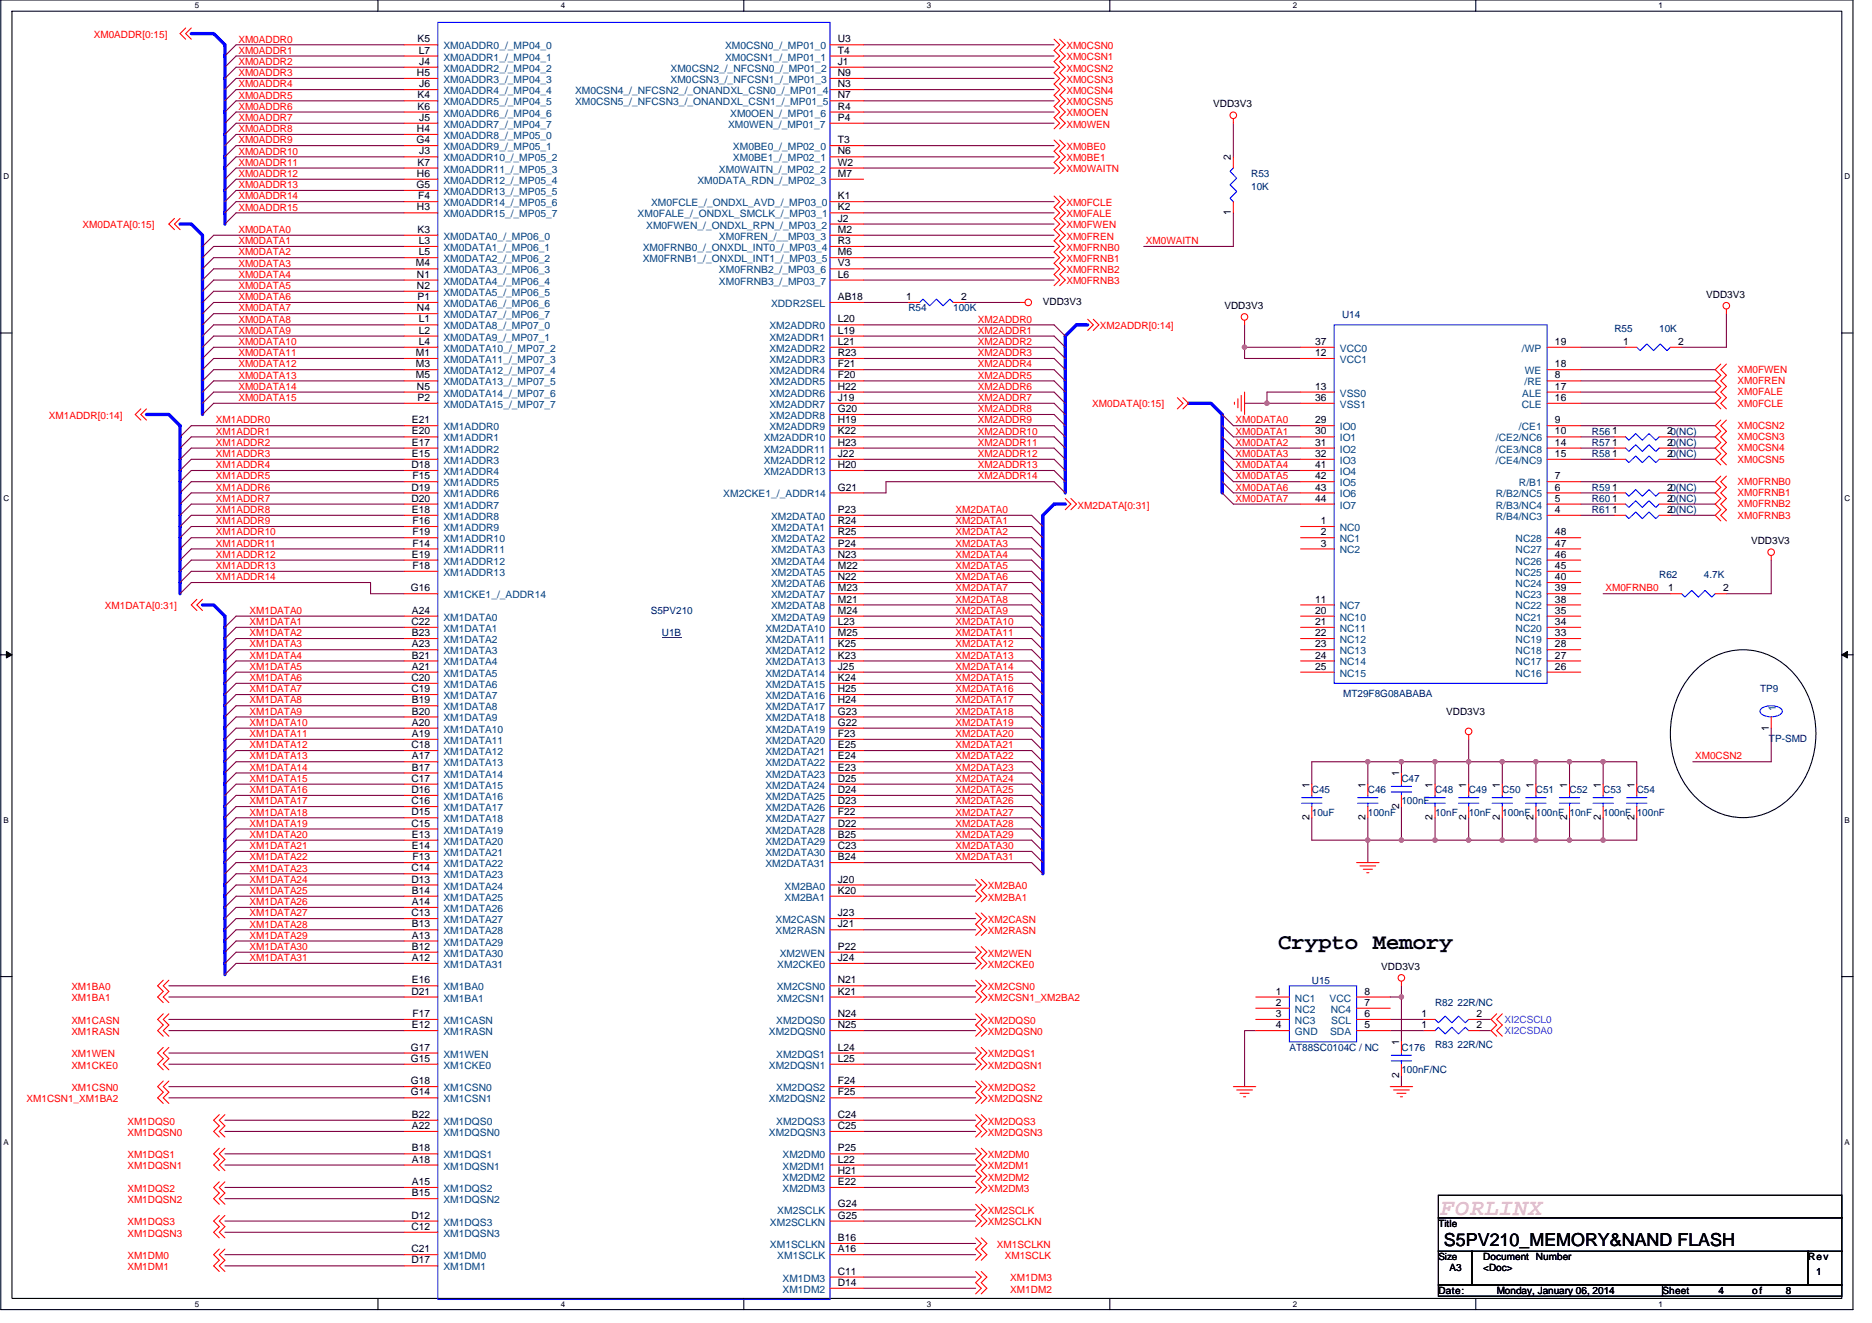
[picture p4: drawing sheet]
<svg xmlns="http://www.w3.org/2000/svg" width="297mm" height="210mm" viewBox="0 0 297 210" stroke-linecap="round" stroke-linejoin="round" font-family="sans-serif">
<defs><g id="words">
<text font-size="3.7" fill="#ff80ff" x="228.6" y="192.9">FORLINX</text>
<text font-size="3.5" x="202.8" y="150.6">Crypto Memory</text>
<text font-size="2.8" x="229.1" y="197.8">S5PV210_MEMORY&amp;NAND FLASH</text>
<g font-size="1.6" fill="#f00">
<text x="14.9" y="6">XM0ADDR[0:15]</text>
<text x="37.8" y="6.8">XM0ADDR0</text>
<text x="37.8" y="8.5">XM0ADDR1</text>
<text x="37.8" y="10.3">XM0ADDR2</text>
<text x="169.2" y="7.8">XM0CSN0</text>
<text x="169.2" y="9.6">XM0CSN1</text>
<text x="169.2" y="11.4">XM0CSN2</text>
<text x="37.8" y="12.1">XM0ADDR3</text>
<text x="37.8" y="13.9">XM0ADDR4</text>
<text x="37.8" y="15.6">XM0ADDR5</text>
<text x="37.8" y="17.4">XM0ADDR6</text>
<text x="169.2" y="13.1">XM0CSN3</text>
<text x="169.2" y="14.9">XM0CSN4</text>
<text x="169.2" y="16.7">XM0CSN5</text>
<text x="37.8" y="19.2">XM0ADDR7</text>
<text x="37.8" y="21">XM0ADDR8</text>
<text x="37.8" y="22.8">XM0ADDR9</text>
<text x="169.2" y="20.3">XM0WEN</text>
<text x="169.2" y="23.8">XM0BE0</text>
<text x="169.2" y="18.5">XM0OEN</text>
<text x="37.8" y="24.5">XM0ADDR10</text>
<text x="37.8" y="26.3">XM0ADDR11</text>
<text x="37.8" y="28.1">XM0ADDR12</text>
<text x="37.8" y="29.9">XM0ADDR13</text>
<text x="169.2" y="25.6">XM0BE1</text>
<text x="169.2" y="27.4">XM0WAITN</text>
<text x="37.8" y="31.6">XM0ADDR14</text>
<text x="37.8" y="33.4">XM0ADDR15</text>
<text x="169.2" y="32.7">XM0FCLE</text>
<text x="169.2" y="34.5">XM0FALE</text>
<text x="13.1" y="36.3">XM0DATA[0:15]</text>
<text x="37.8" y="37">XM0DATA0</text>
<text x="37.8" y="38.8">XM0DATA1</text>
<text x="37.8" y="40.5">XM0DATA2</text>
<text x="169.2" y="36.3">XM0FWEN</text>
<text x="169.2" y="38">XM0FREN</text>
<text x="169.2" y="39.8">XM0FRNB0</text>
<text x="169.2" y="41.6">XM0FRNB1</text>
<text x="181.8" y="38.8">XM0WAITN</text>
<text x="37.8" y="42.3">XM0DATA3</text>
<text x="37.8" y="44.1">XM0DATA4</text>
<text x="37.8" y="45.9">XM0DATA5</text>
<text x="37.8" y="47.6">XM0DATA6</text>
<text x="169.2" y="43.4">XM0FRNB2</text>
<text x="169.2" y="45.1">XM0FRNB3</text>
<text x="37.8" y="49.4">XM0DATA7</text>
<text x="37.8" y="51.2">XM0DATA8</text>
<text x="37.8" y="53">XM0DATA9</text>
<text x="155.2" y="51.2">XM2ADDR0</text>
<text x="155.2" y="53">XM2ADDR1</text>
<text x="174.5" y="52.3">XM2ADDR[0:14]</text>
<text x="37.8" y="54.8">XM0DATA10</text>
<text x="37.8" y="56.5">XM0DATA11</text>
<text x="37.8" y="58.3">XM0DATA12</text>
<text x="155.2" y="54.8">XM2ADDR2</text>
<text x="155.2" y="56.5">XM2ADDR3</text>
<text x="155.2" y="58.3">XM2ADDR4</text>
<text x="275.7" y="59.2">XM0FWEN</text>
<text x="37.8" y="60.1">XM0DATA13</text>
<text x="37.8" y="61.9">XM0DATA14</text>
<text x="37.8" y="63.6">XM0DATA15</text>
<text x="155.2" y="60.1">XM2ADDR5</text>
<text x="155.2" y="61.9">XM2ADDR6</text>
<text x="155.2" y="63.6">XM2ADDR7</text>
<text x="155.2" y="65.4">XM2ADDR8</text>
<text x="173.3" y="64.5">XM0DATA[0:15]</text>
<text x="275.7" y="61">XM0FREN</text>
<text x="275.7" y="62.8">XM0FALE</text>
<text x="275.7" y="64.5">XM0FCLE</text>
<text x="7.8" y="66.5">XM1ADDR[0:14]</text>
<text x="34.3" y="67.2">XM1ADDR0</text>
<text x="34.3" y="69">XM1ADDR1</text>
<text x="34.3" y="70.8">XM1ADDR2</text>
<text x="155.2" y="67.2">XM2ADDR9</text>
<text x="155.2" y="69">XM2ADDR10</text>
<text x="155.2" y="70.8">XM2ADDR11</text>
<text x="196.1" y="67.2">XM0DATA0</text>
<text x="196.1" y="69">XM0DATA1</text>
<text x="196.1" y="70.8">XM0DATA2</text>
<text x="275.7" y="68.1">XM0CSN2</text>
<text x="275.7" y="69.9">XM0CSN3</text>
<text x="275.7" y="71.6">XM0CSN4</text>
<text x="34.3" y="72.5">XM1ADDR3</text>
<text x="34.3" y="74.3">XM1ADDR4</text>
<text x="34.3" y="76.1">XM1ADDR5</text>
<text x="34.3" y="77.9">XM1ADDR6</text>
<text x="155.2" y="72.5">XM2ADDR12</text>
<text x="155.2" y="74.3">XM2ADDR13</text>
<text x="155.2" y="76.1">XM2ADDR14</text>
<text x="196.1" y="72.5">XM0DATA3</text>
<text x="196.1" y="74.3">XM0DATA4</text>
<text x="196.1" y="76.1">XM0DATA5</text>
<text x="196.1" y="77.9">XM0DATA6</text>
<text x="275.7" y="77">XM0FRNB0</text>
<text x="275.7" y="73.4">XM0CSN5</text>
<text x="34.3" y="79.7">XM1ADDR7</text>
<text x="34.3" y="81.4">XM1ADDR8</text>
<text x="34.3" y="83.2">XM1ADDR9</text>
<text x="151.6" y="81.4">XM2DATA0</text>
<text x="151.6" y="83.2">XM2DATA1</text>
<text x="171" y="80.7">XM2DATA[0:31]</text>
<text x="196.1" y="79.7">XM0DATA7</text>
<text x="275.7" y="78.8">XM0FRNB1</text>
<text x="275.7" y="80.5">XM0FRNB2</text>
<text x="275.7" y="82.3">XM0FRNB3</text>
<text x="34.3" y="85">XM1ADDR10</text>
<text x="34.3" y="86.8">XM1ADDR11</text>
<text x="34.3" y="88.5">XM1ADDR12</text>
<text x="151.6" y="85">XM2DATA2</text>
<text x="151.6" y="86.8">XM2DATA3</text>
<text x="151.6" y="88.5">XM2DATA4</text>
<text x="34.3" y="90.3">XM1ADDR13</text>
<text x="34.3" y="92.1">XM1ADDR14</text>
<text x="151.6" y="90.3">XM2DATA5</text>
<text x="151.6" y="92.1">XM2DATA6</text>
<text x="151.6" y="93.9">XM2DATA7</text>
<text x="151.6" y="95.7">XM2DATA8</text>
<text x="254.7" y="93.9">XM0FRNB0</text>
<text x="16.7" y="96.7">XM1DATA[0:31]</text>
<text x="39.6" y="97.4">XM1DATA0</text>
<text x="39.6" y="99.2">XM1DATA1</text>
<text x="39.6" y="101">XM1DATA2</text>
<text x="151.6" y="97.4">XM2DATA9</text>
<text x="151.6" y="99.2">XM2DATA10</text>
<text x="151.6" y="101">XM2DATA11</text>
<text x="39.6" y="102.8">XM1DATA3</text>
<text x="39.6" y="104.5">XM1DATA4</text>
<text x="39.6" y="106.3">XM1DATA5</text>
<text x="151.6" y="102.8">XM2DATA12</text>
<text x="151.6" y="104.5">XM2DATA13</text>
<text x="151.6" y="106.3">XM2DATA14</text>
<text x="39.6" y="108.1">XM1DATA6</text>
<text x="39.6" y="109.9">XM1DATA7</text>
<text x="39.6" y="111.7">XM1DATA8</text>
<text x="39.6" y="113.4">XM1DATA9</text>
<text x="151.6" y="108.1">XM2DATA15</text>
<text x="151.6" y="109.9">XM2DATA16</text>
<text x="151.6" y="111.7">XM2DATA17</text>
<text x="151.6" y="113.4">XM2DATA18</text>
<text x="39.6" y="115.2">XM1DATA10</text>
<text x="39.6" y="117">XM1DATA11</text>
<text x="39.6" y="118.8">XM1DATA12</text>
<text x="151.6" y="115.2">XM2DATA19</text>
<text x="151.6" y="117">XM2DATA20</text>
<text x="151.6" y="118.8">XM2DATA21</text>
<text x="39.6" y="120.5">XM1DATA13</text>
<text x="39.6" y="122.3">XM1DATA14</text>
<text x="39.6" y="124.1">XM1DATA15</text>
<text x="39.6" y="125.9">XM1DATA16</text>
<text x="151.6" y="120.5">XM2DATA22</text>
<text x="151.6" y="122.3">XM2DATA23</text>
<text x="151.6" y="124.1">XM2DATA24</text>
<text x="151.6" y="125.9">XM2DATA25</text>
<text x="269" y="120.5">XM0CSN2</text>
<text x="39.6" y="127.7">XM1DATA17</text>
<text x="39.6" y="129.4">XM1DATA18</text>
<text x="39.6" y="131.2">XM1DATA19</text>
<text x="151.6" y="127.7">XM2DATA26</text>
<text x="151.6" y="129.4">XM2DATA27</text>
<text x="151.6" y="131.2">XM2DATA28</text>
<text x="39.6" y="133">XM1DATA20</text>
<text x="39.6" y="134.8">XM1DATA21</text>
<text x="39.6" y="136.5">XM1DATA22</text>
<text x="151.6" y="133">XM2DATA29</text>
<text x="151.6" y="134.8">XM2DATA30</text>
<text x="151.6" y="136.5">XM2DATA31</text>
<text x="39.6" y="138.3">XM1DATA23</text>
<text x="39.6" y="140.1">XM1DATA24</text>
<text x="39.6" y="141.9">XM1DATA25</text>
<text x="39.6" y="143.7">XM1DATA26</text>
<text x="156.8" y="141.2">XM2BA0</text>
<text x="156.8" y="142.9">XM2BA1</text>
<text x="39.6" y="145.4">XM1DATA27</text>
<text x="39.6" y="147.2">XM1DATA28</text>
<text x="39.6" y="149">XM1DATA29</text>
<text x="156.8" y="146.5">XM2CASN</text>
<text x="156.8" y="148.3">XM2RASN</text>
<text x="39.6" y="150.8">XM1DATA30</text>
<text x="39.6" y="152.5">XM1DATA31</text>
<text x="156.8" y="151.8">XM2WEN</text>
<text x="156.8" y="153.6">XM2CKE0</text>
<text x="11.3" y="157.2">XM1BA0</text>
<text x="11.3" y="158.9">XM1BA1</text>
<text x="156.8" y="157.2">XM2CSN0</text>
<text x="156.8" y="158.9">XM2CSN1_XM2BA2</text>
<text x="11.3" y="162.5">XM1CASN</text>
<text x="11.3" y="164.3">XM1RASN</text>
<text x="11.3" y="167.8">XM1WEN</text>
<text x="156.8" y="167.8">XM2DQS1</text>
<text x="156.8" y="162.5">XM2DQS0</text>
<text x="156.8" y="164.3">XM2DQSN0</text>
<text x="11.3" y="169.6">XM1CKE0</text>
<text x="11.3" y="173.2">XM1CSN0</text>
<text x="156.8" y="173.2">XM2DQS2</text>
<text x="156.8" y="169.6">XM2DQSN1</text>
<text x="4.2" y="174.9">XM1CSN1_XM1BA2</text>
<text x="20.2" y="178.5">XM1DQS0</text>
<text x="156.8" y="178.5">XM2DQS3</text>
<text x="156.8" y="174.9">XM2DQSN2</text>
<text x="20.2" y="180.3">XM1DQSN0</text>
<text x="20.2" y="183.8">XM1DQS1</text>
<text x="20.2" y="185.6">XM1DQSN1</text>
<text x="156.8" y="183.8">XM2DM0</text>
<text x="156.8" y="185.6">XM2DM1</text>
<text x="156.8" y="180.3">XM2DQSN3</text>
<text x="20.2" y="189.2">XM1DQS2</text>
<text x="20.2" y="190.9">XM1DQSN2</text>
<text x="156.8" y="187.4">XM2DM2</text>
<text x="156.8" y="189.2">XM2DM3</text>
<text x="20.2" y="194.5">XM1DQS3</text>
<text x="20.2" y="196.3">XM1DQSN3</text>
<text x="156.8" y="192.7">XM2SCLK</text>
<text x="156.8" y="194.5">XM2SCLKN</text>
<text x="20.2" y="199.8">XM1DM0</text>
<text x="20.2" y="201.6">XM1DM1</text>
<text x="158.2" y="198.1">XM1SCLKN</text>
<text x="159.4" y="199.8">XM1SCLK</text>
<text x="160.3" y="203.4">XM1DM3</text>
<text x="160.3" y="205.2">XM1DM2</text>
</g>
<g font-size="1.6">
<text x="66.2" y="6.7">K5</text>
<text x="66.4" y="8.5">L7</text>
<text x="66.5" y="10.3">J4</text>
<text x="132.9" y="6.7">U3</text>
<text x="132.9" y="8.5">T4</text>
<text x="132.9" y="10.3">J1</text>
<text x="66.2" y="12.1">H5</text>
<text x="66.2" y="15.6">K4</text>
<text x="66.2" y="17.4">K6</text>
<text x="66.5" y="13.8">J6</text>
<text x="132.9" y="12.1">N9</text>
<text x="132.9" y="17.4">R4</text>
<text x="132.9" y="13.8">N3</text>
<text x="132.9" y="15.6">N7</text>
<text x="192.5" y="17.1">VDD3V3</text>
<text x="66.1" y="22.7">G4</text>
<text x="66.2" y="21">H4</text>
<text x="66.5" y="19.2">J5</text>
<text x="132.9" y="22.7">T3</text>
<text x="132.9" y="19.2">P4</text>
<text x="66.1" y="29.8">G5</text>
<text x="66.2" y="28.1">H6</text>
<text x="66.2" y="26.3">K7</text>
<text x="66.5" y="24.5">J3</text>
<text x="132.9" y="24.5">N6</text>
<text x="132.9" y="28.1">M7</text>
<text x="132.9" y="26.3">W2</text>
<text x="195.3" y="25.4" transform="rotate(-90 195.3 25.4)">2</text>
<text x="66.2" y="33.4">H3</text>
<text x="66.4" y="31.6">F4</text>
<text x="132.9" y="31.6">K1</text>
<text x="132.9" y="33.4">K2</text>
<text x="132.9" y="35.2">J2</text>
<text x="195.3" y="34.2" transform="rotate(-90 195.3 34.2)">1</text>
<text x="66.2" y="37">K3</text>
<text x="66.4" y="38.7">L3</text>
<text x="66.4" y="40.5">L5</text>
<text x="132.9" y="38.7">R3</text>
<text x="132.9" y="40.5">M6</text>
<text x="132.9" y="37">M2</text>
<text x="66" y="42.3">M4</text>
<text x="66.2" y="44.1">N1</text>
<text x="66.2" y="45.8">N2</text>
<text x="66.2" y="47.6">P1</text>
<text x="132.9" y="47.6">AB18</text>
<text x="132.9" y="42.3">V3</text>
<text x="132.9" y="44.1">L6</text>
<text x="143.8" y="47.6">1</text>
<text x="152.5" y="47.6">2</text>
<text x="270.7" y="47.3">VDD3V3</text>
<text x="66.2" y="49.4">N4</text>
<text x="66.4" y="51.2">L1</text>
<text x="66.4" y="53">L2</text>
<text x="132.9" y="51.2">L20</text>
<text x="132.9" y="53">L19</text>
<text x="165.5" y="48.4">VDD3V3</text>
<text x="194.3" y="49.1">VDD3V3</text>
<text x="66" y="56.5">M1</text>
<text x="66" y="58.3">M3</text>
<text x="66.4" y="54.7">L4</text>
<text x="132.9" y="54.7">L21</text>
<text x="132.9" y="56.5">R23</text>
<text x="132.9" y="58.3">F21</text>
<text x="208.7" y="54.7">37</text>
<text x="208.7" y="56.5">12</text>
<text x="246.7" y="54.7">19</text>
<text x="246.7" y="58.3">18</text>
<text x="257.6" y="54.7">1</text>
<text x="266.3" y="54.7">2</text>
<text x="66" y="60.1">M5</text>
<text x="66.2" y="61.8">N5</text>
<text x="66.2" y="63.6">P2</text>
<text x="132.9" y="60.1">F20</text>
<text x="132.9" y="61.8">H22</text>
<text x="132.9" y="63.6">J19</text>
<text x="132.9" y="65.4">G20</text>
<text x="208.7" y="61.8">13</text>
<text x="208.7" y="63.6">36</text>
<text x="246.7" y="63.6">16</text>
<text x="246.7" y="61.8">17</text>
<text x="246.7" y="60.1">8</text>
<text x="65.4" y="67.2">E21</text>
<text x="65.4" y="69">E20</text>
<text x="65.4" y="70.7">E17</text>
<text x="132.9" y="67.2">H19</text>
<text x="132.9" y="69">K22</text>
<text x="132.9" y="70.7">H23</text>
<text x="208.7" y="67.2">29</text>
<text x="208.7" y="69">30</text>
<text x="208.7" y="70.7">31</text>
<text x="246.7" y="67.2">9</text>
<text x="246.7" y="69">10</text>
<text x="246.7" y="70.7">14</text>
<text x="255.8" y="70.7">1</text>
<text x="255.8" y="69">1</text>
<text x="264.5" y="70.7">20(NC)</text>
<text x="264.5" y="69">20(NC)</text>
<text x="65.3" y="74.3">D18</text>
<text x="65.3" y="77.9">D19</text>
<text x="65.4" y="72.5">E15</text>
<text x="65.5" y="76.1">F15</text>
<text x="132.9" y="72.5">J22</text>
<text x="132.9" y="74.3">H20</text>
<text x="132.9" y="77.9">G21</text>
<text x="208.7" y="72.5">32</text>
<text x="208.7" y="74.3">41</text>
<text x="208.7" y="76.1">42</text>
<text x="208.7" y="77.9">43</text>
<text x="246.7" y="76.1">7</text>
<text x="246.7" y="77.9">6</text>
<text x="246.7" y="72.5">15</text>
<text x="255.8" y="77.9">1</text>
<text x="255.8" y="72.5">1</text>
<text x="264.5" y="77.9">20(NC)</text>
<text x="264.5" y="72.5">20(NC)</text>
<text x="65.3" y="79.6">D20</text>
<text x="65.4" y="81.4">E18</text>
<text x="65.5" y="83.2">F16</text>
<text x="132.9" y="81.4">P23</text>
<text x="132.9" y="83.2">R24</text>
<text x="208.7" y="79.6">44</text>
<text x="209.6" y="83.2">1</text>
<text x="246.7" y="81.4">4</text>
<text x="246.7" y="79.6">5</text>
<text x="255.8" y="81.4">1</text>
<text x="255.8" y="79.6">1</text>
<text x="264.5" y="81.4">20(NC)</text>
<text x="264.5" y="79.6">20(NC)</text>
<text x="65.4" y="88.5">E19</text>
<text x="65.5" y="85">F19</text>
<text x="65.5" y="86.7">F14</text>
<text x="132.9" y="85">R25</text>
<text x="132.9" y="86.7">P24</text>
<text x="132.9" y="88.5">N23</text>
<text x="209.6" y="85">2</text>
<text x="209.6" y="86.7">3</text>
<text x="246.7" y="88.5">46</text>
<text x="246.7" y="86.7">47</text>
<text x="246.7" y="85">48</text>
<text x="277.9" y="86.4">VDD3V3</text>
<text x="65.2" y="93.9">G16</text>
<text x="65.5" y="90.3">F18</text>
<text x="132.9" y="90.3">M22</text>
<text x="132.9" y="92.1">N22</text>
<text x="132.9" y="93.9">M23</text>
<text x="132.9" y="95.6">M21</text>
<text x="208.7" y="95.6">11</text>
<text x="246.7" y="95.6">38</text>
<text x="246.7" y="93.9">39</text>
<text x="246.7" y="92.1">40</text>
<text x="246.7" y="90.3">45</text>
<text x="264.7" y="93.9">1</text>
<text x="273.4" y="93.9">2</text>
<text x="65.3" y="99.2">C22</text>
<text x="65.4" y="97.4">A24</text>
<text x="65.4" y="101">B23</text>
<text x="132.9" y="97.4">M24</text>
<text x="132.9" y="99.2">L23</text>
<text x="132.9" y="101">M25</text>
<text x="208.7" y="97.4">20</text>
<text x="208.7" y="99.2">21</text>
<text x="208.7" y="101">22</text>
<text x="246.7" y="101">33</text>
<text x="246.7" y="99.2">34</text>
<text x="246.7" y="97.4">35</text>
<text x="65.4" y="102.7">A23</text>
<text x="65.4" y="104.5">B21</text>
<text x="65.4" y="106.3">A21</text>
<text x="132.9" y="102.7">K25</text>
<text x="132.9" y="104.5">K23</text>
<text x="132.9" y="106.3">J25</text>
<text x="208.7" y="102.7">23</text>
<text x="208.7" y="104.5">24</text>
<text x="208.7" y="106.3">25</text>
<text x="246.7" y="106.3">26</text>
<text x="246.7" y="104.5">27</text>
<text x="246.7" y="102.7">28</text>
<text x="65.3" y="108.1">C20</text>
<text x="65.3" y="109.9">C19</text>
<text x="65.4" y="111.6">B19</text>
<text x="65.4" y="113.4">B20</text>
<text x="132.9" y="108.1">K24</text>
<text x="132.9" y="109.9">H25</text>
<text x="132.9" y="111.6">H24</text>
<text x="132.9" y="113.4">G23</text>
<text x="229.5" y="113.4">VDD3V3</text>
<text x="65.3" y="118.7">C18</text>
<text x="65.4" y="115.2">A20</text>
<text x="65.4" y="117">A19</text>
<text x="132.9" y="115.2">G22</text>
<text x="132.9" y="117">F23</text>
<text x="132.9" y="118.7">E25</text>
<text x="280.7" y="116" transform="rotate(-90 280.7 116)">1</text>
<text x="65.3" y="124.1">C17</text>
<text x="65.3" y="125.9">D16</text>
<text x="65.4" y="120.5">A17</text>
<text x="65.4" y="122.3">B17</text>
<text x="132.9" y="120.5">E24</text>
<text x="132.9" y="122.3">E23</text>
<text x="132.9" y="124.1">D25</text>
<text x="132.9" y="125.9">D24</text>
<text x="207.8" y="125" transform="rotate(-90 207.8 125)">1</text>
<text x="216.7" y="125" transform="rotate(-90 216.7 125)">1</text>
<text x="222" y="123.2" transform="rotate(-90 222 123.2)">1</text>
<text x="227.3" y="125" transform="rotate(-90 227.3 125)">1</text>
<text x="232.7" y="125" transform="rotate(-90 232.7 125)">1</text>
<text x="238" y="125" transform="rotate(-90 238 125)">1</text>
<text x="243.3" y="125" transform="rotate(-90 243.3 125)">1</text>
<text x="248.7" y="125" transform="rotate(-90 248.7 125)">1</text>
<text x="254" y="125" transform="rotate(-90 254 125)">1</text>
<text x="259.3" y="125" transform="rotate(-90 259.3 125)">1</text>
<text x="65.3" y="127.6">C16</text>
<text x="65.3" y="129.4">D15</text>
<text x="65.3" y="131.2">C15</text>
<text x="132.9" y="127.6">D23</text>
<text x="132.9" y="129.4">F22</text>
<text x="132.9" y="131.2">D22</text>
<text x="207.8" y="130.2" transform="rotate(-90 207.8 130.2)">2</text>
<text x="216.7" y="130.2" transform="rotate(-90 216.7 130.2)">2</text>
<text x="222" y="128.4" transform="rotate(-90 222 128.4)">2</text>
<text x="227.3" y="130.2" transform="rotate(-90 227.3 130.2)">2</text>
<text x="232.7" y="130.2" transform="rotate(-90 232.7 130.2)">2</text>
<text x="238" y="130.2" transform="rotate(-90 238 130.2)">2</text>
<text x="243.3" y="130.2" transform="rotate(-90 243.3 130.2)">2</text>
<text x="248.7" y="130.2" transform="rotate(-90 248.7 130.2)">2</text>
<text x="254" y="130.2" transform="rotate(-90 254 130.2)">2</text>
<text x="259.3" y="130.2" transform="rotate(-90 259.3 130.2)">2</text>
<text x="65.4" y="133">E13</text>
<text x="65.4" y="134.7">E14</text>
<text x="65.5" y="136.5">F13</text>
<text x="132.9" y="133">B25</text>
<text x="132.9" y="134.7">C23</text>
<text x="132.9" y="136.5">B24</text>
<text x="65.3" y="138.3">C14</text>
<text x="65.3" y="140.1">D13</text>
<text x="65.4" y="141.9">B14</text>
<text x="65.4" y="143.6">A14</text>
<text x="132.9" y="141.9">K20</text>
<text x="132.9" y="140.1">J20</text>
<text x="65.3" y="145.4">C13</text>
<text x="65.4" y="147.2">B13</text>
<text x="65.4" y="149">A13</text>
<text x="132.9" y="147.2">J21</text>
<text x="132.9" y="145.4">J23</text>
<text x="65.4" y="150.7">B12</text>
<text x="65.4" y="152.5">A12</text>
<text x="132.9" y="150.7">P22</text>
<text x="132.9" y="152.5">J24</text>
<text x="219.2" y="154">VDD3V3</text>
<text x="65.3" y="157.9">D21</text>
<text x="65.4" y="156.1">E16</text>
<text x="65.5" y="161.4">F17</text>
<text x="132.9" y="161.4">N24</text>
<text x="132.9" y="157.9">K21</text>
<text x="132.9" y="156.1">N21</text>
<text x="202.5" y="157.9">1</text>
<text x="202.5" y="159.6">2</text>
<text x="202.5" y="161.4">3</text>
<text x="216.5" y="159.6">7</text>
<text x="216.5" y="161.4">6</text>
<text x="216.5" y="157.9">8</text>
<text x="225.6" y="161.4">1</text>
<text x="234.3" y="161.4">2</text>
<text x="65.2" y="166.8">G17</text>
<text x="65.4" y="163.2">E12</text>
<text x="132.9" y="166.8">L24</text>
<text x="132.9" y="163.2">N25</text>
<text x="202.5" y="163.2">4</text>
<text x="216.5" y="163.2">5</text>
<text x="222" y="165.9" transform="rotate(-90 222 165.9)">1</text>
<text x="225.6" y="163.2">1</text>
<text x="234.3" y="163.2">2</text>
<text x="65.2" y="168.5">G15</text>
<text x="65.2" y="172.1">G18</text>
<text x="65.2" y="173.9">G14</text>
<text x="132.9" y="172.1">F24</text>
<text x="132.9" y="173.9">F25</text>
<text x="132.9" y="168.5">L25</text>
<text x="222" y="171.1" transform="rotate(-90 222 171.1)">2</text>
<text x="65.4" y="177.4">B22</text>
<text x="65.4" y="179.2">A22</text>
<text x="132.9" y="177.4">C24</text>
<text x="132.9" y="179.2">C25</text>
<text x="65.4" y="182.8">B18</text>
<text x="65.4" y="184.5">A18</text>
<text x="132.9" y="184.5">L22</text>
<text x="132.9" y="182.8">P25</text>
<text x="65.4" y="188.1">A15</text>
<text x="65.4" y="189.9">B15</text>
<text x="132.9" y="191.6">G24</text>
<text x="132.9" y="188.1">E22</text>
<text x="132.9" y="186.3">H21</text>
<text x="65.3" y="193.4">D12</text>
<text x="65.3" y="195.2">C12</text>
<text x="132.9" y="197">B16</text>
<text x="132.9" y="193.4">G25</text>
<text x="228.2" y="194.7">Title</text>
<text x="65.3" y="198.8">C21</text>
<text x="65.3" y="200.5">D17</text>
<text x="132.9" y="198.8">A16</text>
<text x="132.9" y="202.3">C11</text>
<text x="228.2" y="200">Size</text>
<text x="230" y="201.8">A3</text>
<text x="235.3" y="200">Document Number</text>
<text x="235.3" y="201.8">&lt;Doc&gt;</text>
<text x="286.9" y="200">Rev</text>
<text x="288.2" y="202.3">1</text>
<text x="132.9" y="204.1">D14</text>
<text x="228.2" y="205.4">Date:</text>
<text x="237.5" y="205.4">Monday, January 06, 2014</text>
<text x="263.8" y="205.4">Sheet</text>
<text x="272.7" y="205.4">4</text>
<text x="278" y="205.4">of</text>
<text x="283.4" y="205.4">8</text>
</g>
<g font-size="1.6" fill="#004080">
<text x="70.4" y="7.8">XM0ADDR0_/_MP04_0</text>
<text x="70.4" y="9.6">XM0ADDR1_/_MP04_1</text>
<text x="70.4" y="11.4">XM0ADDR2_/_MP04_2</text>
<text x="106.4" y="11.4">XM0CSN2_/_NFCSN0_/_MP01_2</text>
<text x="115.1" y="7.8">XM0CSN0_/_MP01_0</text>
<text x="115.1" y="9.6">XM0CSN1_/_MP01_1</text>
<text x="70.4" y="13.2">XM0ADDR3_/_MP04_3</text>
<text x="70.4" y="14.9">XM0ADDR4_/_MP04_4</text>
<text x="70.4" y="16.7">XM0ADDR5_/_MP04_5</text>
<text x="91.2" y="14.9">XM0CSN4_/_NFCSN2_/_ONANDXL_CSN0_/_MP01_4</text>
<text x="91.2" y="16.7">XM0CSN5_/_NFCSN3_/_ONANDXL_CSN1_/_MP01_5</text>
<text x="106.4" y="13.2">XM0CSN3_/_NFCSN1_/_MP01_3</text>
<text x="70.4" y="18.5">XM0ADDR6_/_MP04_6</text>
<text x="70.4" y="20.3">XM0ADDR7_/_MP04_7</text>
<text x="70.4" y="22.1">XM0ADDR8_/_MP05_0</text>
<text x="70.4" y="23.8">XM0ADDR9_/_MP05_1</text>
<text x="115.5" y="20.3">XM0WEN_/_MP01_7</text>
<text x="115.9" y="18.5">XM0OEN_/_MP01_6</text>
<text x="116.3" y="23.8">XM0BE0_/_MP02_0</text>
<text x="70.4" y="25.6">XM0ADDR10_/_MP05_2</text>
<text x="70.4" y="27.4">XM0ADDR11_/_MP05_3</text>
<text x="70.4" y="29.2">XM0ADDR12_/_MP05_4</text>
<text x="110.7" y="29.2">XM0DATA_RDN_/_MP02_3</text>
<text x="114.1" y="27.4">XM0WAITN_/_MP02_2</text>
<text x="116.3" y="25.6">XM0BE1_/_MP02_1</text>
<text x="70.4" y="30.9">XM0ADDR13_/_MP05_5</text>
<text x="70.4" y="32.7">XM0ADDR14_/_MP05_6</text>
<text x="70.4" y="34.5">XM0ADDR15_/_MP05_7</text>
<text x="101.2" y="34.5">XM0FALE_/_ONDXL_SMCLK_/_MP03_1</text>
<text x="103.3" y="32.7">XM0FCLE_/_ONDXL_AVD_/_MP03_0</text>
<text x="70.4" y="38.1">XM0DATA0_/_MP06_0</text>
<text x="70.4" y="39.8">XM0DATA1_/_MP06_1</text>
<text x="70.4" y="41.6">XM0DATA2_/_MP06_2</text>
<text x="102" y="39.8">XM0FRNB0_/_ONXDL_INT0_/_MP03_4</text>
<text x="102" y="41.6">XM0FRNB1_/_ONXDL_INT1_/_MP03_5</text>
<text x="102.5" y="36.3">XM0FWEN_/_ONDXL_RPN_/_MP03_2</text>
<text x="114.1" y="38.1">XM0FREN_/__MP03_3</text>
<text x="70.4" y="43.4">XM0DATA3_/_MP06_3</text>
<text x="70.4" y="45.2">XM0DATA4_/_MP06_4</text>
<text x="70.4" y="46.9">XM0DATA5_/_MP06_5</text>
<text x="114.1" y="43.4">XM0FRNB2_/_MP03_6</text>
<text x="114.1" y="45.2">XM0FRNB3_/_MP03_7</text>
<text x="70.4" y="48.7">XM0DATA6_/_MP06_6</text>
<text x="70.4" y="50.5">XM0DATA7_/_MP06_7</text>
<text x="70.4" y="52.3">XM0DATA8_/_MP07_0</text>
<text x="122.1" y="52.3">XM2ADDR0</text>
<text x="122.3" y="48.7">XDDR2SEL</text>
<text x="70.4" y="54.1">XM0DATA9_/_MP07_1</text>
<text x="70.4" y="55.8">XM0DATA10_/_MP07_2</text>
<text x="70.4" y="57.6">XM0DATA11_/_MP07_3</text>
<text x="70.4" y="59.4">XM0DATA12_/_MP07_4</text>
<text x="122.1" y="54.1">XM2ADDR1</text>
<text x="122.1" y="55.8">XM2ADDR2</text>
<text x="122.1" y="57.6">XM2ADDR3</text>
<text x="122.1" y="59.4">XM2ADDR4</text>
<text x="212.6" y="55.8">VCC0</text>
<text x="212.6" y="57.6">VCC1</text>
<text x="241.5" y="55.8">/WP</text>
<text x="241.9" y="59.4">WE</text>
<text x="70.4" y="61.2">XM0DATA13_/_MP07_5</text>
<text x="70.4" y="62.9">XM0DATA14_/_MP07_6</text>
<text x="70.4" y="64.7">XM0DATA15_/_MP07_7</text>
<text x="122.1" y="61.2">XM2ADDR5</text>
<text x="122.1" y="62.9">XM2ADDR6</text>
<text x="122.1" y="64.7">XM2ADDR7</text>
<text x="212.6" y="62.9">VSS0</text>
<text x="212.6" y="64.7">VSS1</text>
<text x="241.5" y="64.7">CLE</text>
<text x="241.6" y="62.9">ALE</text>
<text x="241.9" y="61.2">/RE</text>
<text x="70.4" y="68.3">XM1ADDR0</text>
<text x="70.4" y="70.1">XM1ADDR1</text>
<text x="70.4" y="71.8">XM1ADDR2</text>
<text x="121.2" y="70.1">XM2ADDR10</text>
<text x="121.2" y="71.8">XM2ADDR11</text>
<text x="122.1" y="66.5">XM2ADDR8</text>
<text x="122.1" y="68.3">XM2ADDR9</text>
<text x="212.6" y="68.3">IO0</text>
<text x="212.6" y="70.1">IO1</text>
<text x="212.6" y="71.8">IO2</text>
<text x="237.4" y="70.1">/CE2/NC6</text>
<text x="237.4" y="71.8">/CE3/NC8</text>
<text x="241" y="68.3">/CE1</text>
<text x="70.4" y="73.6">XM1ADDR3</text>
<text x="70.4" y="75.4">XM1ADDR4</text>
<text x="70.4" y="77.2">XM1ADDR5</text>
<text x="121.2" y="73.6">XM2ADDR12</text>
<text x="121.2" y="75.4">XM2ADDR13</text>
<text x="212.6" y="73.6">IO3</text>
<text x="212.6" y="75.4">IO4</text>
<text x="212.6" y="77.2">IO5</text>
<text x="237.4" y="73.6">/CE4/NC9</text>
<text x="241" y="77.2">R/B1</text>
<text x="70.4" y="79">XM1ADDR6</text>
<text x="70.4" y="80.7">XM1ADDR7</text>
<text x="70.4" y="82.5">XM1ADDR8</text>
<text x="114.8" y="79">XM2CKE1_/_ADDR14</text>
<text x="122.3" y="82.5">XM2DATA0</text>
<text x="212.6" y="79">IO6</text>
<text x="212.6" y="80.7">IO7</text>
<text x="237.4" y="82.5">R/B4/NC3</text>
<text x="237.4" y="80.7">R/B3/NC4</text>
<text x="237.4" y="79">R/B2/NC5</text>
<text x="70.4" y="84.3">XM1ADDR9</text>
<text x="70.4" y="86.1">XM1ADDR10</text>
<text x="70.4" y="87.8">XM1ADDR11</text>
<text x="70.4" y="89.6">XM1ADDR12</text>
<text x="122.3" y="84.3">XM2DATA1</text>
<text x="122.3" y="86.1">XM2DATA2</text>
<text x="122.3" y="87.8">XM2DATA3</text>
<text x="122.3" y="89.6">XM2DATA4</text>
<text x="212.6" y="84.3">NC0</text>
<text x="212.6" y="86.1">NC1</text>
<text x="212.6" y="87.8">NC2</text>
<text x="240.5" y="89.6">NC26</text>
<text x="240.5" y="87.8">NC27</text>
<text x="240.5" y="86.1">NC28</text>
<text x="70.4" y="91.4">XM1ADDR13</text>
<text x="70.4" y="95">XM1CKE1_/_ADDR14</text>
<text x="122.3" y="91.4">XM2DATA5</text>
<text x="122.3" y="93.2">XM2DATA6</text>
<text x="122.3" y="95">XM2DATA7</text>
<text x="240.5" y="95">NC23</text>
<text x="240.5" y="93.2">NC24</text>
<text x="240.5" y="91.4">NC25</text>
<text x="70.4" y="98.5">XM1DATA0</text>
<text x="70.4" y="100.3">XM1DATA1</text>
<text x="121.5" y="100.3">XM2DATA10</text>
<text x="122.3" y="96.7">XM2DATA8</text>
<text x="122.3" y="98.5">XM2DATA9</text>
<text x="212.6" y="96.7">NC7</text>
<text x="212.6" y="98.5">NC10</text>
<text x="212.6" y="100.3">NC11</text>
<text x="240.5" y="100.3">NC20</text>
<text x="240.5" y="98.5">NC21</text>
<text x="240.5" y="96.7">NC22</text>
<text x="70.4" y="102.1">XM1DATA2</text>
<text x="70.4" y="103.8">XM1DATA3</text>
<text x="70.4" y="105.6">XM1DATA4</text>
<text x="70.4" y="107.4">XM1DATA5</text>
<text x="121.5" y="102.1">XM2DATA11</text>
<text x="121.5" y="103.8">XM2DATA12</text>
<text x="121.5" y="105.6">XM2DATA13</text>
<text x="121.5" y="107.4">XM2DATA14</text>
<text x="212.6" y="102.1">NC12</text>
<text x="212.6" y="103.8">NC13</text>
<text x="212.6" y="105.6">NC14</text>
<text x="212.6" y="107.4">NC15</text>
<text x="240.5" y="107.4">NC16</text>
<text x="240.5" y="105.6">NC17</text>
<text x="240.5" y="103.8">NC18</text>
<text x="240.5" y="102.1">NC19</text>
<text x="70.4" y="109.2">XM1DATA6</text>
<text x="70.4" y="111">XM1DATA7</text>
<text x="70.4" y="112.7">XM1DATA8</text>
<text x="121.5" y="109.2">XM2DATA15</text>
<text x="121.5" y="111">XM2DATA16</text>
<text x="121.5" y="112.7">XM2DATA17</text>
<text x="281.8" y="112.9" transform="rotate(-90 281.8 112.9)">1</text>
<text x="70.4" y="114.5">XM1DATA9</text>
<text x="70.4" y="116.3">XM1DATA10</text>
<text x="70.4" y="118.1">XM1DATA11</text>
<text x="70.4" y="119.8">XM1DATA12</text>
<text x="121.5" y="114.5">XM2DATA18</text>
<text x="121.5" y="116.3">XM2DATA19</text>
<text x="121.5" y="118.1">XM2DATA20</text>
<text x="121.5" y="119.8">XM2DATA21</text>
<text x="70.4" y="121.6">XM1DATA13</text>
<text x="70.4" y="123.4">XM1DATA14</text>
<text x="70.4" y="125.2">XM1DATA15</text>
<text x="121.5" y="121.6">XM2DATA22</text>
<text x="121.5" y="123.4">XM2DATA23</text>
<text x="121.5" y="125.2">XM2DATA24</text>
<text x="70.4" y="127">XM1DATA16</text>
<text x="70.4" y="128.7">XM1DATA17</text>
<text x="70.4" y="130.5">XM1DATA18</text>
<text x="121.5" y="127">XM2DATA25</text>
<text x="121.5" y="128.7">XM2DATA26</text>
<text x="121.5" y="130.5">XM2DATA27</text>
<text x="70.4" y="132.3">XM1DATA19</text>
<text x="70.4" y="134.1">XM1DATA20</text>
<text x="70.4" y="135.8">XM1DATA21</text>
<text x="70.4" y="137.6">XM1DATA22</text>
<text x="121.5" y="132.3">XM2DATA28</text>
<text x="121.5" y="134.1">XM2DATA29</text>
<text x="121.5" y="135.8">XM2DATA30</text>
<text x="121.5" y="137.6">XM2DATA31</text>
<text x="70.4" y="139.4">XM1DATA23</text>
<text x="70.4" y="141.2">XM1DATA24</text>
<text x="70.4" y="143">XM1DATA25</text>
<text x="124.5" y="143">XM2BA1</text>
<text x="124.5" y="141.2">XM2BA0</text>
<text x="70.4" y="144.7">XM1DATA26</text>
<text x="70.4" y="146.5">XM1DATA27</text>
<text x="70.4" y="148.3">XM1DATA28</text>
<text x="123.1" y="148.3">XM2RASN</text>
<text x="123.1" y="146.5">XM2CASN</text>
<text x="70.4" y="150.1">XM1DATA29</text>
<text x="70.4" y="151.8">XM1DATA30</text>
<text x="70.4" y="153.6">XM1DATA31</text>
<text x="123.3" y="153.6">XM2CKE0</text>
<text x="123.7" y="151.8">XM2WEN</text>
<text x="70.4" y="157.2">XM1BA0</text>
<text x="70.4" y="159">XM1BA1</text>
<text x="123.3" y="159">XM2CSN1</text>
<text x="123.3" y="157.2">XM2CSN0</text>
<text x="205.5" y="159">NC1</text>
<text x="205.5" y="160.7">NC2</text>
<text x="211" y="159">VCC</text>
<text x="211.2" y="160.7">NC4</text>
<text x="70.4" y="162.5">XM1CASN</text>
<text x="70.4" y="164.3">XM1RASN</text>
<text x="70.4" y="167.9">XM1WEN</text>
<text x="122" y="164.3">XM2DQSN0</text>
<text x="123.2" y="167.9">XM2DQS1</text>
<text x="123.2" y="162.5">XM2DQS0</text>
<text x="205.5" y="164.3">GND</text>
<text x="205.5" y="162.5">NC3</text>
<text x="211" y="164.3">SDA</text>
<text x="211.2" y="162.5">SCL</text>
<text x="70.4" y="169.6">XM1CKE0</text>
<text x="70.4" y="173.2">XM1CSN0</text>
<text x="122" y="169.6">XM2DQSN1</text>
<text x="123.2" y="173.2">XM2DQS2</text>
<text x="70.4" y="175">XM1CSN1</text>
<text x="70.4" y="178.5">XM1DQS0</text>
<text x="122" y="175">XM2DQSN2</text>
<text x="123.2" y="178.5">XM2DQS3</text>
<text x="70.4" y="180.3">XM1DQSN0</text>
<text x="70.4" y="183.9">XM1DQS1</text>
<text x="70.4" y="185.6">XM1DQSN1</text>
<text x="122" y="180.3">XM2DQSN3</text>
<text x="124.2" y="185.6">XM2DM1</text>
<text x="124.2" y="183.9">XM2DM0</text>
<text x="70.4" y="189.2">XM1DQS2</text>
<text x="70.4" y="191">XM1DQSN2</text>
<text x="124.2" y="189.2">XM2DM3</text>
<text x="124.2" y="187.4">XM2DM2</text>
<text x="70.4" y="194.5">XM1DQS3</text>
<text x="70.4" y="196.3">XM1DQSN3</text>
<text x="122.2" y="194.5">XM2SCLKN</text>
<text x="123.3" y="192.7">XM2SCLK</text>
<text x="70.4" y="199.9">XM1DM0</text>
<text x="70.4" y="201.6">XM1DM1</text>
<text x="122.2" y="198.1">XM1SCLKN</text>
<text x="123.3" y="199.9">XM1SCLK</text>
<text x="124.2" y="203.4">XM1DM3</text>
<text x="124.2" y="205.2">XM1DM2</text>
</g>
<g font-size="1.6" fill="#000080">
<text x="198.5" y="28.1">R53</text>
<text x="198.5" y="30.2">10K</text>
<text x="144.1" y="49.4">R54</text>
<text x="151.3" y="49.4">100K</text>
<text x="213" y="50.5">U14</text>
<text x="256.2" y="52.6">R55</text>
<text x="263.3" y="52.6">10K</text>
<text x="252.6" y="70.8">R57</text>
<text x="252.6" y="69">R56</text>
<text x="252.6" y="77.9">R59</text>
<text x="252.6" y="72.5">R58</text>
<text x="252.6" y="81.4">R61</text>
<text x="252.6" y="79.7">R60</text>
<text x="263.3" y="91.7">R62</text>
<text x="270.4" y="91.7">4.7K</text>
<text x="103.2" y="97.4">S5PV210</text>
<text x="105" y="101">U1B</text>
<text x="213.1" y="110.6">MT29F8G08ABABA</text>
<text x="279.3" y="109.9">TP9</text>
<text x="280.7" y="117.7">TP-SMD</text>
<text x="208.1" y="125.9">C45</text>
<text x="217" y="125.9">C46</text>
<text x="222.4" y="124.1">C47</text>
<text x="227.7" y="125.9">C48</text>
<text x="233" y="125.9">C49</text>
<text x="238.4" y="125.9">C50</text>
<text x="243.7" y="125.9">C51</text>
<text x="249" y="125.9">C52</text>
<text x="254.4" y="125.9">C53</text>
<text x="259.7" y="125.9">C54</text>
<text x="208.1" y="129.4">10uF</text>
<text x="217" y="129.4">100nF</text>
<text x="222.4" y="127.7">100nF</text>
<text x="227.7" y="129.4">10nF</text>
<text x="233" y="129.4">10nF</text>
<text x="238.4" y="129.4">100nF 100nF 10nF</text>
<text x="254.4" y="129.4">100nF 100nF</text>
<text x="208.1" y="156.1">U15</text>
<text x="227.7" y="159.7">R82 22R/NC</text>
<text x="204.6" y="166.8">AT88SC0104C / NC</text>
<text x="222.4" y="166.8">C176</text>
<text x="227.7" y="166.4">R83 22R/NC</text>
<text x="222.4" y="170.3">100nF/NC</text>
</g>
<g font-size="1.6" fill="#8000ff">
<text x="238.7" y="164.1">XI2CSDA0</text>
<text x="238.7" y="162.3">XI2CSCL0</text>
</g>
<g font-size="1.3">
<text x="30.9" y="1.3">5</text>
<text x="89" y="1.3">4</text>
<text x="147" y="1.3">3</text>
<text x="205.1" y="1.3">2</text>
<text x="263.2" y="1.3">1</text>
<text x=".6" y="28.4">D</text>
<text x="292.7" y="28.4">D</text>
<text x=".6" y="79.5">C</text>
<text x="292.7" y="79.5">C</text>
<text x=".6" y="130.6">B</text>
<text x="292.7" y="130.6">B</text>
<text x=".6" y="181.7">A</text>
<text x="292.7" y="181.7">A</text>
<text x="30.9" y="207.4">5</text>
<text x="89" y="207.4">4</text>
<text x="147" y="207.4">3</text>
<text x="205.1" y="207.4">2</text>
<text x="263.2" y="207.4">1</text>
</g>
</g></defs>
<path d="M.1 0h293.9v207.9h-293.9zM1.9 1.8h290.3v204.3h-290.3z" fill="none" stroke="#000" stroke-width=".17"/>
<g fill="#fff">
<path d="M30.9 .2h.7v1.4h-.7z"/>
<path d="M30.9 206.3h.7v1.4h-.7z"/>
</g>
<path d="M60 0v1.8M60 206.1v1.8" fill="none" stroke="#000" stroke-width=".17"/>
<g fill="#fff">
<path d="M89 .2h.7v1.4h-.7z"/>
<path d="M89 206.3h.7v1.4h-.7z"/>
</g>
<path d="M118 0v1.8M118 206.1v1.8" fill="none" stroke="#000" stroke-width=".17"/>
<g fill="#fff">
<path d="M147 .2h.7v1.4h-.7z"/>
<path d="M147 206.3h.7v1.4h-.7z"/>
</g>
<path d="M176.1 0v1.8M176.1 206.1v1.8" fill="none" stroke="#000" stroke-width=".17"/>
<g fill="#fff">
<path d="M205.1 .2h.7v1.4h-.7z"/>
<path d="M205.1 206.3h.7v1.4h-.7z"/>
</g>
<path d="M234.2 0v1.8M234.2 206.1v1.8" fill="none" stroke="#000" stroke-width=".17"/>
<g fill="#fff">
<path d="M263.2 .2h.7v1.4h-.7z"/>
<path d="M263.2 206.3h.7v1.4h-.7z"/>
<path d="M.6 27.3h.9v1.4h-.9z"/>
<path d="M292.7 27.3h.9v1.4h-.9z"/>
<path d="M.6 78.4h.9v1.4h-.9z"/>
<path d="M292.7 78.4h.9v1.4h-.9z"/>
</g>
<path d="M.1 52.9h1.8M292.2 52.9h1.8" fill="none" stroke="#000" stroke-width=".17"/>
<g fill="#fff">
<path d="M.6 129.5h.8v1.4h-.8z"/>
<path d="M292.7 129.5h.8v1.4h-.8z"/>
</g>
<path d="M.1 103.9h1.8M292.2 103.9h1.8" fill="none" stroke="#000" stroke-width=".17"/>
<path d="M1 103.4l.9 .5-.9 .5zM292.2 103.9l.9-.5v1z" fill="#000" stroke="#000" stroke-width=".16"/>
<g fill="#fff">
<path d="M.5 180.5h.9v1.4h-.9z"/>
<path d="M292.7 180.5h.8v1.4h-.8z"/>
</g>
<path d="M269.4 106a10.6 10.6 0 0 1 16.2 2.1 14.7 14.7 0 0 1-1.8 18.7 10.5 10.5 0 0 1-16.2-2 14.8 14.8 0 0 1 1.8-18.8zM.1 155h1.8M292.2 155h1.8M228.2 189.7h64v3.6h-64zM228.2 193.3h64v5.3h-64zM228.2 198.6h5.4v5.3h-5.4zM233.6 198.6h53.3v5.3h-53.3zM286.9 198.6h5.3v5.3h-5.3zM228.2 203.9h35.6v1.8h-35.6zM263.8 203.9h28.4v1.8h-28.4z" fill="none" stroke="#000" stroke-width=".17"/>
<g fill="none" stroke="#800040" stroke-width=".17">
<path d="M64.1 7.1h-26.6l-1.8 1.8M64.1 8.9h-26.6l-1.8 1.8M64.1 10.7h-26.6l-1.8 1.7M64.1 12.4h-26.6l-1.8 1.8M64.1 14.2h-26.6l-1.8 1.8M64.1 16h-26.6l-1.8 1.8M64.1 17.8h-26.6l-1.8 1.8M64.1 19.6h-26.6l-1.8 1.7M137 7.1h30.3M137 8.9h30.3M137 10.7h30.3M137 12.4h30.3"/>
<path d="M137 14.2h30.3M137 16h30.3M137 17.8h30.3M137 19.6h30.3M195.7 19.6v5.3M64.1 21.3h-26.6l-1.8 1.8M64.1 23.1h-26.6l-1.8 1.8M64.1 24.9h-26.6l-1.8 1.8M64.1 26.7h-26.6l-1.8 1.7M64.1 28.4h-26.6l-1.8 1.8M64.1 30.2h-26.6l-1.8 1.8M64.1 32h-26.6l-1.8 1.8"/>
<path d="M64.1 33.8h-26.6l-1.8 1.8M64.1 37.3h-30.2l-1.8 1.8M64.1 39.1h-30.2l-1.8 1.8M137 33.8h30.3M137 23.1h30.3M137 24.9h30.3M137 26.7h30.3M137 32h30.3M137 35.6h30.3M137 37.3h30.3M137 39.1h30.3M195.7 33.8v5.3h-14.2"/>
<path d="M64.1 40.9h-30.2l-1.8 1.8M64.1 42.7h-30.2l-1.8 1.8M64.1 44.4h-30.2l-1.8 1.8M64.1 46.2h-30.2l-1.8 1.8M64.1 48h-30.2l-1.8 1.8M64.1 49.8h-30.2l-1.8 1.8M64.1 51.6h-30.2l-1.8 1.7M64.1 53.3h-30.2l-1.8 1.8M64.1 55.1h-30.2l-1.8 1.8M64.1 56.9h-30.2l-1.8 1.8M64.1 58.7h-30.2l-1.8 1.8M137 51.6h30.3l1.7 1.7"/>
<path d="M137 53.3h30.3l1.7 1.8M137 55.1h30.3l1.7 1.8M137 56.9h30.3l1.7 1.8M137 58.7h30.3l1.7 1.8M137 40.9h30.3M137 42.7h30.3M137 44.5h30.3M137 48h7.1M153 48h8.9M197.5 55.1v1.8h8.9M197.5 51.6v3.5h8.9M250.8 55.1h7.1"/>
<path d="M250.8 58.7h21.4M273.9 49.8v5.3h-7.1M64.1 60.5h-30.2l-1.8 1.7M64.1 62.2h-30.2l-1.8 1.8M64.1 64h-30.2l-1.8 1.8M64.1 67.6h-33.8l-1.7 1.7M64.1 69.3h-33.8l-1.7 1.8M64.1 71.1h-33.8l-1.7 1.8M64.1 72.9h-33.8l-1.7 1.8M64.1 74.7h-33.8l-1.7 1.8M64.1 76.5h-33.8l-1.7 1.7M64.1 78.2h-33.8l-1.7 1.8"/>
<path d="M137 78.2h3.6v-1.7h26.7l1.7 1.7M137 60.5h30.3l1.7 1.7M137 62.2h30.3l1.7 1.8M137 64h30.3l1.7 1.8M137 65.8h30.3l1.7 1.8M137 67.6h30.3l1.7 1.7M137 69.3h30.3l1.7 1.8M137 71.1h30.3l1.7 1.8M137 72.9h30.3l1.7 1.8M137 74.7h30.3l1.7 1.8M193.9 65.8l1.8 1.8h10.7M193.9 67.6l1.8 1.7h10.7"/>
<path d="M193.9 69.3l1.8 1.8h10.7M193.9 71.1l1.8 1.8h10.7M193.9 72.9l1.8 1.8h10.7M193.9 74.7l1.8 1.8h10.7M193.9 76.5l1.8 1.7h10.7M193.9 78.2l1.8 1.8h10.7M197.5 64h3.5M201 64h5.4M206.4 62.2h-5.4v1.8M250.8 60.5h21.4M250.8 62.2h21.4M250.8 64h21.4"/>
<path d="M250.8 67.6h21.4M250.8 76.5h21.4M250.8 78.2h5.4M250.8 71.1h5.4M250.8 72.9h5.4M250.8 69.3h5.4M265 78.2h7.2M265 69.3h7.2M265 71.1h7.2M265 72.9h7.2M28.6 94.2l1.7-1.7h28.5v1.7h5.3M64.1 80h-33.8l-1.7 1.8"/>
<path d="M64.1 81.8h-33.8l-1.7 1.8M64.1 83.6h-33.8l-1.7 1.7M64.1 85.3h-33.8l-1.7 1.8M64.1 87.1h-33.8l-1.7 1.8M64.1 88.9h-33.8l-1.7 1.8M64.1 90.7h-33.8l-1.7 1.8M64.1 97.8h-26.6l-1.8 1.8M64.1 99.6h-26.6l-1.8 1.7M137 81.8h26.7l1.8 1.8M137 83.6h26.7l1.8 1.7M137 85.3h26.7l1.8 1.8M137 87.1h26.7l1.8 1.8"/>
<path d="M137 88.9h26.7l1.8 1.8M137 90.7h26.7l1.8 1.8M137 92.5h26.7l1.8 1.7M137 94.2h26.7l1.8 1.8M137 96h26.7l1.8 1.8M137 97.8h26.7l1.8 1.8M137 99.6h26.7l1.8 1.7M250.8 81.8h5.4M250.8 80h5.4M254.4 94.2h10.6M265 80h7.2M265 81.8h7.2"/>
<path d="M281 88.9v5.3h-7.1M64.1 101.3h-26.6l-1.8 1.8M64.1 103.1h-26.6l-1.8 1.8M64.1 104.9h-26.6l-1.8 1.8M64.1 106.7h-26.6l-1.8 1.8M64.1 108.5h-26.6l-1.8 1.7M64.1 110.2h-26.6l-1.8 1.8M64.1 112h-26.6l-1.8 1.8M64.1 113.8h-26.6l-1.8 1.8M64.1 115.6h-26.6l-1.8 1.7M64.1 117.3h-26.6l-1.8 1.8M64.1 119.1h-26.6l-1.8 1.8"/>
<path d="M137 101.3h26.7l1.8 1.8M137 103.1h26.7l1.8 1.8M137 104.9h26.7l1.8 1.8M137 106.7h26.7l1.8 1.8M137 108.5h26.7l1.8 1.7M137 110.2h26.7l1.8 1.8M137 112h26.7l1.8 1.8M137 113.8h26.7l1.8 1.8M137 115.6h26.7l1.8 1.7M137 117.3h26.7l1.8 1.8M137 119.1h26.7l1.8 1.8M233 117.3v3.6"/>
<path d="M281 115.6v5.3h-12.4M64.1 120.9h-26.6l-1.8 1.8M64.1 122.7h-26.6l-1.8 1.8M64.1 124.5h-26.6l-1.8 1.7M64.1 126.2h-26.6l-1.8 1.8M64.1 128h-26.6l-1.8 1.8M64.1 129.8h-26.6l-1.8 1.8M64.1 131.6h-26.6l-1.8 1.8M64.1 133.3h-26.6l-1.8 1.8M64.1 135.1h-26.6l-1.8 1.8M64.1 136.9h-26.6l-1.8 1.8M64.1 138.7h-26.6l-1.8 1.8"/>
<path d="M137 120.9h26.7l1.8 1.8M137 122.7h26.7l1.8 1.8M137 124.5h26.7l1.8 1.7M137 126.2h26.7l1.8 1.8M137 128h26.7l1.8 1.8M137 129.8h26.7l1.8 1.8M137 131.6h26.7l1.8 1.8M137 133.3h26.7l1.8 1.8M137 135.1h26.7l1.8 1.8M137 136.9h26.7l1.8 1.8M208.1 129.8v3.5h8.9M208.1 124.5v-3.6h8.9v3.6"/>
<path d="M217 133.3v3.6M217 120.9h5.4v1.8M217 133.3h5.4M217 129.8v3.5M222.4 120.9h5.3v3.6M222.4 128v5.3h5.3M227.7 133.3h5.3M227.7 120.9h5.3M227.7 129.8v3.5M233 133.3h5.4M233 120.9h5.4M233 129.8v3.5"/>
<path d="M233 120.9v3.6M238.4 120.9v3.6M238.4 129.8v3.5M238.4 133.3h5.3M238.4 120.9h5.3M243.7 133.3h5.3M243.7 120.9v3.6M243.7 129.8v3.5M243.7 120.9h5.3M249 120.9h5.4v3.6M249 133.3h5.4M249 129.8v3.5"/>
<path d="M249 120.9v3.6M254.4 129.8v3.5M254.4 120.9h5.3v3.6M259.7 129.8v3.5h-5.3M26.8 156.5h37.3M26.8 158.2h37.3M64.1 140.5h-26.6l-1.8 1.7M64.1 142.2h-26.6l-1.8 1.8M64.1 144h-26.6l-1.8 1.8M64.1 145.8h-26.6l-1.8 1.8M64.1 147.6h-26.6l-1.8 1.8M64.1 149.4h-26.6l-1.8 1.7"/>
<path d="M64.1 151.1h-26.6l-1.8 1.8M64.1 152.9h-26.6l-1.8 1.8M137 140.5h17.8M137 142.2h17.8M137 145.8h17.8M137 147.6h17.8M137 151.1h17.8M137 152.9h17.8M137 156.5h17.8M137 158.2h17.8M222.4 158.2v7.2M222.4 156.5v1.7h-1.8"/>
<path d="M26.8 161.8h37.3M26.8 163.6h37.3M26.8 167.1h37.3M26.8 168.9h37.3M26.8 172.5h37.3M26.8 174.2h37.3M35.7 177.8h28.4M35.7 179.6h28.4M137 174.2h17.8M137 172.5h17.8M137 163.6h17.8M137 161.8h17.8"/>
<path d="M137 177.8h17.8M137 179.6h17.8M137 167.1h17.8M137 168.9h17.8M199.3 163.6h-1.8v8.9M220.6 161.8h5.3M220.6 163.6h5.3M222.4 170.7v1.8M234.8 161.8h1.8M234.8 163.6h1.8M35.7 199.1h28.4M35.7 183.1h28.4"/>
<path d="M35.7 184.9h28.4M35.7 188.5h28.4M35.7 190.2h28.4M35.7 193.8h28.4M35.7 195.6h28.4M137 199.1h17.8M137 197.4h17.8M137 192h17.8M137 193.8h17.8M137 188.5h17.8M137 186.7h17.8M137 184.9h17.8"/>
<path d="M137 183.1h17.8M35.7 200.9h28.4M137 204.5h17.8M137 202.7h17.8"/>
</g>
<path d="M30.3 5.3h3.6l1.8 1.8v28.5M28.6 35.6h1.7l1.8 1.7v28.5M172.6 51.6h-1.8l-1.8 1.7v24.9M23.2 65.8h3.6l1.8 1.8v26.6M188.6 64h3.5l1.8 1.8v12.4M32.1 96h1.8l1.8 1.8v56.9M169 80h-1.7l-1.8 1.8v56.9" fill="none" stroke="#00f" stroke-width=".53"/>
<g fill="#f0f" stroke="#f0f" stroke-width=".17">
<circle cx="249" cy="120.9" r=".35"/>
<circle cx="249" cy="133.3" r=".35"/>
<circle cx="243.7" cy="133.3" r=".35"/>
<circle cx="254.4" cy="120.9" r=".35"/>
<circle cx="254.4" cy="133.3" r=".35"/>
<circle cx="243.7" cy="120.9" r=".35"/>
<circle cx="238.4" cy="120.9" r=".35"/>
<circle cx="233" cy="120.9" r=".35"/>
<circle cx="227.7" cy="133.3" r=".35"/>
<circle cx="222.4" cy="120.9" r=".35"/>
<circle cx="217" cy="120.9" r=".35"/>
<circle cx="222.4" cy="133.3" r=".35"/>
<circle cx="217" cy="133.3" r=".35"/>
<circle cx="238.4" cy="133.3" r=".35"/>
<circle cx="233" cy="133.3" r=".35"/>
<circle cx="227.7" cy="120.9" r=".35"/>
<circle cx="201" cy="64" r=".35"/>
<circle cx="197.5" cy="55.1" r=".35"/>
<circle cx="222.4" cy="158.2" r=".35"/>
</g>
<g fill="none" stroke="#f00" stroke-width=".17">
<path d="M29.5 4.4l-.9 .9 .9 .9M30.3 4.4l-.8 .9 .8 .9M64.1 7.1h5.4M64.1 8.9h5.4M64.1 10.7h5.4M64.1 12.4h5.4M64.1 14.2h5.4M64.1 16h5.4M64.1 17.8h5.4M64.1 19.6h5.4M131.7 7.1h5.3M131.7 8.9h5.3"/>
<path d="M131.7 10.7h5.3M131.7 12.4h5.3M131.7 14.2h5.3M131.7 16h5.3M131.7 17.8h5.3M131.7 19.6h5.3M167.3 6.2l.8 .9-.8 .9 .8 .9-.8 .9 .8 .9-.8 .9 .8 .8-.8 .9 .8 .9-.8 .9 .8 .9-.8 .9 .8 .9-.8 .9 .8 .9-.8 .8M168.1 6.2l.9 .9-.9 .9 .9 .9-.9 .9 .9 .9-.9 .9 .9 .8-.9 .9 .9 .9-.9 .9 .9 .9-.9 .9 .9 .9-.9 .9 .9 .9-.9 .8M195.7 18.8v.8M27.7 34.7l-.9 .9 .9 .8M28.6 34.7l-.9 .9 .9 .8M64.1 21.3h5.4"/>
<path d="M64.1 23.1h5.4M64.1 24.9h5.4M64.1 26.7h5.4M64.1 28.4h5.4M64.1 30.2h5.4M64.1 32h5.4M64.1 33.8h5.4M64.1 37.3h5.4M64.1 39.1h5.4M131.7 23.1h5.3M131.7 24.9h5.3M131.7 26.7h5.3"/>
<path d="M131.7 28.4h5.3M131.7 32h5.3M131.7 33.8h5.3M131.7 35.6h5.3M131.7 37.3h5.3M131.7 39.1h5.3M167.3 31.1l.8 .9-.8 .9 .8 .9-.8 .9 .8 .9-.8 .8 .8 .9-.8 .9 .8 .9-.8 .9 .8 .9-.8 .9 .8 .9-.8 .9 .8 .8-.8 .9M167.3 22.2l.8 .9-.8 .9 .8 .9-.8 .9 .8 .9-.8 .9M168.1 31.1l.9 .9-.9 .9 .9 .9-.9 .9 .9 .9-.9 .8 .9 .9-.9 .9 .9 .9-.9 .9 .9 .9-.9 .9 .9 .9-.9 .9 .9 .8-.9 .9M168.1 22.2l.9 .9-.9 .9 .9 .9-.9 .9 .9 .9-.9 .9M195.7 32v1.8M195.7 24.9v1.8"/>
<path d="M64.1 40.9h5.4M64.1 42.7h5.4M64.1 44.4h5.4M64.1 46.2h5.4M64.1 48h5.4M64.1 49.8h5.4M64.1 51.6h5.4M64.1 53.3h5.4M64.1 55.1h5.4M64.1 56.9h5.4M64.1 58.7h5.4M131.7 40.9h5.3"/>
<path d="M131.7 42.7h5.3M131.7 44.4h5.3M131.7 48h5.3M131.7 51.6h5.3M131.7 53.3h5.3M131.7 55.1h5.3M131.7 56.9h5.3M131.7 58.7h5.3M144.1 48h1.8M151.3 48h1.7M161.9 48h.7M172.6 50.7l.9 .9-.9 .9"/>
<path d="M173.5 50.7l.9 .9-.9 .9M197.5 50.8v.8M206.4 55.1h5.3M206.4 56.9h5.3M245.5 58.7h5.3M245.5 55.1h5.3M257.9 55.1h1.8M265 55.1h1.8M273 57.8l-.8 .9 .8 .9-.8 .9 .8 .8-.8 .9 .8 .9-.8 .9 .8 .9M273.9 49.1v.7M273.9 57.8l-.9 .9 .9 .9-.9 .9 .9 .8-.9 .9 .9 .9-.9 .9 .9 .9M22.3 64.9l-.8 .9 .8 .9"/>
<path d="M23.2 64.9l-.9 .9 .9 .9M64.1 60.5h5.4M64.1 62.2h5.4M64.1 64h5.4M64.1 67.6h5.4M64.1 69.3h5.4M64.1 71.1h5.4M64.1 72.9h5.4M64.1 74.7h5.4M64.1 76.5h5.4M64.1 78.2h5.4M131.7 60.5h5.3"/>
<path d="M131.7 62.2h5.3M131.7 64h5.3M131.7 65.8h5.3M131.7 67.6h5.3M131.7 69.3h5.3M131.7 71.1h5.3M131.7 72.9h5.3M131.7 74.7h5.3M131.7 78.2h5.3M169 79.1l.9 .9-.9 .9M169.9 79.1l.9 .9-.9 .9M186.8 63.1l.9 .9-.9 .9"/>
<path d="M187.7 63.1l.9 .9-.9 .9M195.9 63.8v.4M196.4 63.3v1.4M197 62.8v2.5M197.5 62.2v3.6M206.4 62.2h5.3M206.4 64h5.3M206.4 67.6h5.3M206.4 69.3h5.3M206.4 71.1h5.3M206.4 72.9h5.3M206.4 74.7h5.3"/>
<path d="M206.4 76.5h5.3M206.4 78.2h5.3M245.5 78.2h5.3M245.5 69.3h5.3M245.5 71.1h5.3M245.5 72.9h5.3M245.5 76.5h5.3M245.5 67.6h5.3M245.5 64h5.3M245.5 62.2h5.3M245.5 60.5h5.3M256.2 71.1h1.7"/>
<path d="M256.2 69.3h1.7M256.2 78.2h1.7M256.2 72.9h1.7M263.3 71.1h1.7M263.3 69.3h1.7M263.3 78.2h1.7M263.3 72.9h1.7M273 66.7l-.8 .9 .8 .9-.8 .8 .8 .9-.8 .9 .8 .9-.8 .9 .8 .9M273 75.6l-.8 .9 .8 .8-.8 .9 .8 .9-.8 .9 .8 .9-.8 .9 .8 .9M273.9 66.7l-.9 .9 .9 .9-.9 .8 .9 .9-.9 .9 .9 .9-.9 .9 .9 .9M273.9 75.6l-.9 .9 .9 .8-.9 .9 .9 .9-.9 .9 .9 .9-.9 .9 .9 .9M31.2 95.1l-.9 .9 .9 .9"/>
<path d="M32.1 95.1l-.9 .9 .9 .9M64.1 80h5.4M64.1 81.8h5.4M64.1 83.6h5.4M64.1 85.3h5.4M64.1 87.1h5.4M64.1 88.9h5.4M64.1 90.7h5.4M64.1 94.2h5.4M64.1 97.8h5.4M64.1 99.6h5.4M131.7 81.8h5.3"/>
<path d="M131.7 83.6h5.3M131.7 85.3h5.3M131.7 87.1h5.3M131.7 88.9h5.3M131.7 90.7h5.3M131.7 92.5h5.3M131.7 94.2h5.3M131.7 96h5.3M131.7 97.8h5.3M131.7 99.6h5.3M206.4 80h5.3M206.4 83.6h5.3"/>
<path d="M206.4 85.3h5.3M206.4 87.1h5.3M206.4 96h5.3M206.4 97.8h5.3M206.4 99.6h5.3M245.5 81.8h5.3M245.5 80h5.3M245.5 99.6h5.3M245.5 97.8h5.3M245.5 96h5.3M245.5 94.2h5.3M245.5 92.5h5.3"/>
<path d="M245.5 90.7h5.3M245.5 88.9h5.3M245.5 87.1h5.3M245.5 85.3h5.3M256.2 81.8h1.7M256.2 80h1.7M263.3 81.8h1.7M263.3 80h1.7M265 94.2h1.8M272.2 94.2h1.7M281 88.2v.7M64.1 101.3h5.4"/>
<path d="M64.1 103.1h5.4M64.1 104.9h5.4M64.1 106.7h5.4M64.1 108.5h5.4M64.1 110.2h5.4M64.1 112h5.4M64.1 113.8h5.4M64.1 115.6h5.4M64.1 117.3h5.4M64.1 119.1h5.4M131.7 101.3h5.3M131.7 103.1h5.3"/>
<path d="M131.7 104.9h5.3M131.7 106.7h5.3M131.7 108.5h5.3M131.7 110.2h5.3M131.7 112h5.3M131.7 113.8h5.3M131.7 115.6h5.3M131.7 117.3h5.3M131.7 119.1h5.3M206.4 101.3h5.3M206.4 103.1h5.3M206.4 104.9h5.3"/>
<path d="M206.4 106.7h5.3M233 116.6v.7M245.5 106.7h5.3M245.5 104.9h5.3M245.5 103.1h5.3M245.5 101.3h5.3M281 113.8v1.8M64.1 120.9h5.4M64.1 122.7h5.4M64.1 124.5h5.4M64.1 126.2h5.4M64.1 128h5.4"/>
<path d="M64.1 129.8h5.4M64.1 131.6h5.4M64.1 133.3h5.4M64.1 135.1h5.4M64.1 136.9h5.4M64.1 138.7h5.4M131.7 120.9h5.3M131.7 122.7h5.3M131.7 124.5h5.3M131.7 126.2h5.3M131.7 128h5.3M131.7 129.8h5.3"/>
<path d="M131.7 131.6h5.3M131.7 133.3h5.3M131.7 135.1h5.3M131.7 136.9h5.3M154.8 139.6l.9 .9-.9 .9 .9 .8-.9 .9M155.7 139.6l.9 .9-.9 .9 .9 .8-.9 .9M208.1 124.5v1.7M208.1 128v1.8M215.3 136.9h3.5M215.8 137.4h2.5M216.3 138h1.5M216.9 138.5h.3"/>
<path d="M217 124.5v1.7M217 128v1.8M222.4 122.7v1.8M222.4 126.2v1.8M227.7 124.5v1.7M227.7 128v1.8M233 124.5v1.7M233 128v1.8M238.4 124.5v1.7M238.4 128v1.8M243.7 124.5v1.7M243.7 128v1.8"/>
<path d="M249 124.5v1.7M249 128v1.8M254.4 124.5v1.7M254.4 128v1.8M259.7 124.5v1.7M259.7 128v1.8M25.9 155.6l-.9 .9 .9 .9-.9 .8 .9 .9M26.8 155.6l-.9 .9 .9 .9-.9 .8 .9 .9M64.1 140.5h5.4M64.1 142.2h5.4M64.1 144h5.4M64.1 145.8h5.4"/>
<path d="M64.1 147.6h5.4M64.1 149.4h5.4M64.1 151.1h5.4M64.1 152.9h5.4M64.1 156.5h5.4M64.1 158.2h5.4M131.7 158.2h5.3M131.7 156.5h5.3M131.7 152.9h5.3M131.7 151.1h5.3M131.7 147.6h5.3M131.7 145.8h5.3"/>
<path d="M131.7 142.2h5.3M131.7 140.5h5.3M154.8 155.6l.9 .9-.9 .9 .9 .8-.9 .9M154.8 150.2l.9 .9-.9 .9 .9 .9-.9 .9M154.8 144.9l.9 .9-.9 .9 .9 .9-.9 .9M155.7 155.6l.9 .9-.9 .9 .9 .8-.9 .9M155.7 150.2l.9 .9-.9 .9 .9 .9-.9 .9M155.7 144.9l.9 .9-.9 .9 .9 .9-.9 .9M199.3 158.2h5.3M215.3 158.2h5.3M222.4 155.7v.8M25.9 160.9l-.9 .9 .9 .9-.9 .9 .9 .9"/>
<path d="M25.9 166.2l-.9 .9 .9 .9-.9 .9 .9 .9M25.9 171.6l-.9 .9 .9 .9-.9 .8 .9 .9M26.8 160.9l-.9 .9 .9 .9-.9 .9 .9 .9M26.8 166.2l-.9 .9 .9 .9-.9 .9 .9 .9M26.8 171.6l-.9 .9 .9 .9-.9 .8 .9 .9M34.8 176.9l-.9 .9 .9 .9-.9 .9 .9 .9M35.7 176.9l-.9 .9 .9 .9-.9 .9 .9 .9M64.1 161.8h5.4M64.1 163.6h5.4M64.1 167.1h5.4M64.1 168.9h5.4M64.1 172.5h5.4"/>
<path d="M64.1 174.2h5.4M64.1 177.8h5.4M64.1 179.6h5.4M131.7 179.6h5.3M131.7 177.8h5.3M131.7 174.2h5.3M131.7 172.5h5.3M131.7 168.9h5.3M131.7 167.1h5.3M131.7 163.6h5.3M131.7 161.8h5.3M154.8 176.9l.9 .9-.9 .9 .9 .9-.9 .9"/>
<path d="M154.8 171.6l.9 .9-.9 .9 .9 .8-.9 .9M154.8 166.2l.9 .9-.9 .9 .9 .9-.9 .9M154.8 160.9l.9 .9-.9 .9 .9 .9-.9 .9M155.7 176.9l.9 .9-.9 .9 .9 .9-.9 .9M155.7 171.6l.9 .9-.9 .9 .9 .8-.9 .9M155.7 166.2l.9 .9-.9 .9 .9 .9-.9 .9M155.7 160.9l.9 .9-.9 .9 .9 .9-.9 .9M195.7 172.5h3.6M196.2 173h2.5M196.8 173.5h1.4M197.3 174.1h.4M199.3 163.6h5.3"/>
<path d="M199.3 160h5.3M199.3 161.8h5.3M215.3 163.6h5.3M215.3 161.8h5.3M215.3 160h5.3M220.6 172.5h3.6M221.1 173h2.5M221.7 173.5h1.4M222.2 174.1h.3M222.4 165.4v1.7M222.4 168.9v1.8M225.9 161.8h1.8"/>
<path d="M225.9 163.6h1.8M233 161.8h1.8M233 163.6h1.8M237.5 160.9l-.9 .9 .9 .9-.9 .9 .9 .9M238.4 160.9l-.9 .9 .9 .9-.9 .9 .9 .9M34.8 182.2l-.9 .9 .9 .9-.9 .9 .9 .9M34.8 187.6l-.9 .9 .9 .9-.9 .8 .9 .9M34.8 192.9l-.9 .9 .9 .9-.9 .9 .9 .9M34.8 198.2l-.9 .9 .9 .9-.9 .9 .9 .9M35.7 182.2l-.9 .9 .9 .9-.9 .9 .9 .9M35.7 187.6l-.9 .9 .9 .9-.9 .8 .9 .9M35.7 192.9l-.9 .9 .9 .9-.9 .9 .9 .9"/>
<path d="M35.7 198.2l-.9 .9 .9 .9-.9 .9 .9 .9M64.1 183.1h5.4M64.1 184.9h5.4M64.1 188.5h5.4M64.1 190.2h5.4M64.1 193.8h5.4M64.1 195.6h5.4M64.1 199.1h5.4M131.7 199.1h5.3M131.7 197.4h5.3M131.7 193.8h5.3M131.7 192h5.3"/>
<path d="M131.7 188.5h5.3M131.7 186.7h5.3M131.7 184.9h5.3M131.7 183.1h5.3M154.8 196.5l.9 .9-.9 .8 .9 .9-.9 .9M154.8 191.1l.9 .9-.9 .9 .9 .9-.9 .9M154.8 182.2l.9 .9-.9 .9 .9 .9-.9 .9 .9 .9-.9 .9 .9 .9-.9 .9M155.7 196.5l.9 .9-.9 .8 .9 .9-.9 .9M155.7 191.1l.9 .9-.9 .9 .9 .9-.9 .9M155.7 182.2l.9 .9-.9 .9 .9 .9-.9 .9 .9 .9-.9 .9 .9 .9-.9 .9M64.1 200.9h5.4M131.7 204.5h5.3"/>
<path d="M131.7 202.7h5.3M154.8 201.8l.9 .9-.9 .9 .9 .9-.9 .9M155.7 201.8l.9 .9-.9 .9 .9 .9-.9 .9"/>
<circle cx="195.7" cy="18.3" r=".52"/>
<circle cx="163.2" cy="48" r=".52"/>
<circle cx="197.5" cy="50.3" r=".52"/>
<circle cx="273.9" cy="48.5" r=".52"/>
<circle cx="281" cy="87.6" r=".52"/>
<circle cx="233" cy="116.1" r=".52"/>
<circle cx="222.4" cy="155.2" r=".52"/>
</g>
<g fill="none" stroke="#00f" stroke-width=".17">
<path d="M69.5 3.6h62.2v202.6h-62.2zM195.7 26.7l-.5 .5 1 1.1-1 1 1 1.1-1 1.1 .5 .5M145.9 48l.5-.5 1.1 1 1.1-1 1 1 1.1-1 .6 .5M211.7 51.6h33.8v56.9h-33.8zM259.7 55.1l.5 .5 1.1-1 1.1 1 1-1 1.1 1 .5-.5M257.9 71.1l.6 .5 1-1 1.1 1 1.1-1 1 1 .6-.5M257.9 69.3l.6 .6 1-1.1 1.1 1.1 1.1-1.1 1 1.1 .6-.6M257.9 78.2l.6 .6 1-1.1 1.1 1.1 1.1-1.1 1 1.1 .6-.6M257.9 72.9l.6 .5 1-1 1.1 1 1.1-1 1 1 .6-.5M257.9 81.8l.6 .5 1-1 1.1 1 1.1-1 1 1 .6-.5M257.9 80l.6 .5 1-1 1.1 1 1.1-1 1 1 .6-.5M266.8 94.2l.6 .6 1-1.1 1.1 1.1 1-1.1 1.1 1.1 .6-.6"/>
<path d="M279.4 112.6a2.68 2.68 0 0 1 3.3 0l.1 .3a1.25 1.25 0 0 1-1.2 .8 2.54 2.54 0 0 1-2.2-.5l-.1-.3zM206.5 127.5h3.3M206.5 126.6h3.3M208.1 126.2v.4M208.1 127.5v.5M215.4 127.5h3.2M215.4 126.6h3.2M217 126.2v.4M217 127.5v.5M220.8 125.7h3.2M220.8 124.8h3.2M222.4 124.5v.3"/>
<path d="M222.4 125.7v.5M226.1 127.5h3.2M226.1 126.6h3.2M227.7 126.2v.4M227.7 127.5v.5M231.4 127.5h3.3M231.4 126.6h3.3M233 126.2v.4M233 127.5v.5M236.8 127.5h3.2M236.8 126.6h3.2M238.4 126.2v.4"/>
<path d="M238.4 127.5v.5M242.1 127.5h3.2M242.1 126.6h3.2M243.7 126.2v.4M243.7 127.5v.5M247.4 127.5h3.3M247.4 126.6h3.3M249 126.2v.4M249 127.5v.5M252.8 127.5h3.2M252.8 126.6h3.2M254.4 126.2v.4"/>
<path d="M254.4 127.5v.5M258.1 127.5h3.2M258.1 126.6h3.2M259.7 126.2v.4M259.7 127.5v.5M204.6 156.5h10.7v8.9h-10.7zM220.8 168.4h3.2M220.8 167.5h3.2M222.4 167.1v.4M222.4 168.4v.5M227.7 161.8l.5 .5 1.1-1 1.1 1 1-1 1.1 1 .5-.5M227.7 163.6l.5-.6 1.1 1.1 1.1-1.1 1 1.1 1.1-1.1 .5 .6"/>
</g>
<path d="M105 101.2h3.1" fill="none" stroke="#000080" stroke-width=".16"/>
<use href="#words"/>
</svg>
